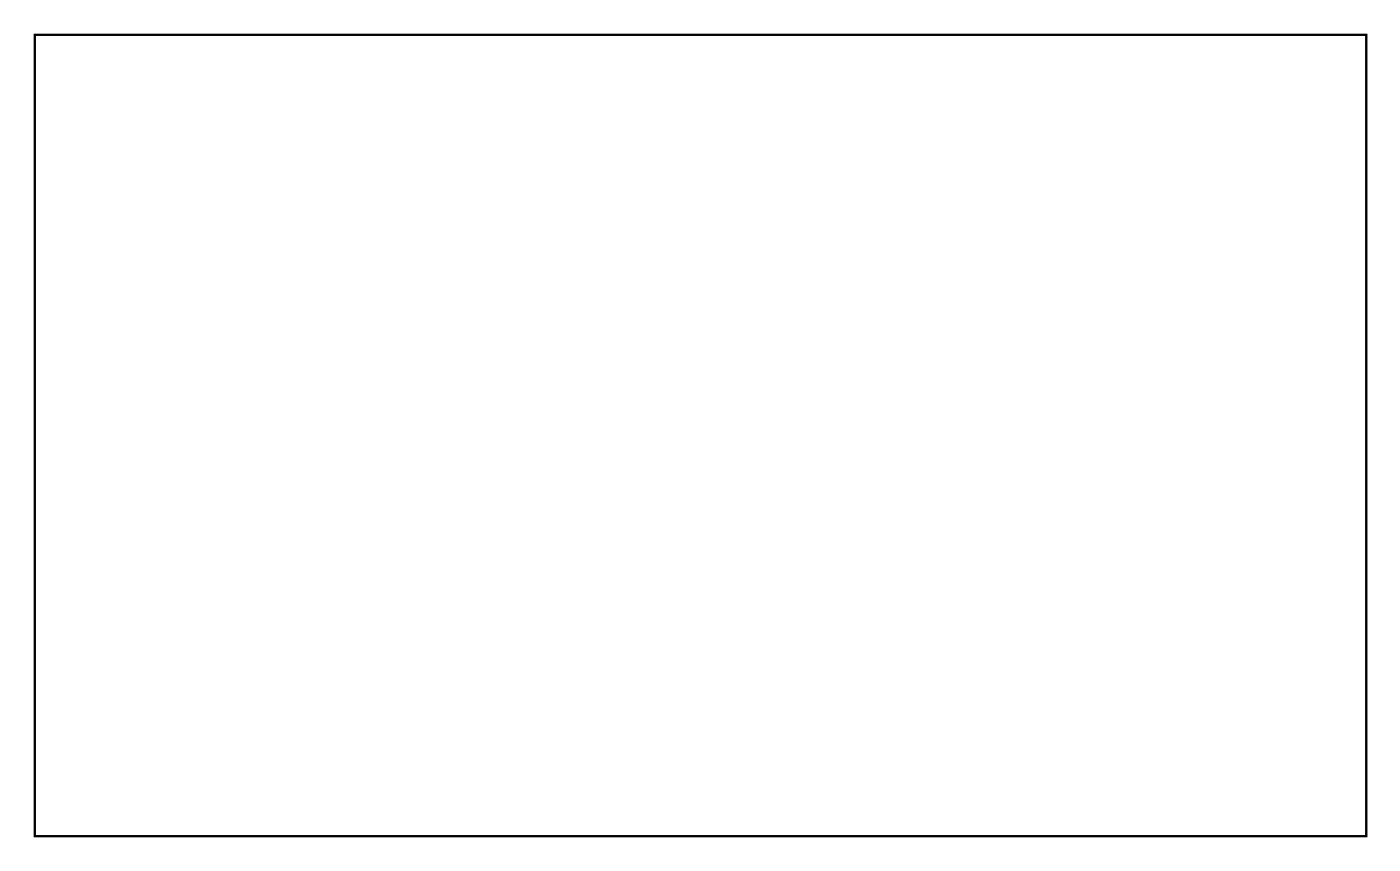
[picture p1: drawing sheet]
<svg xmlns="http://www.w3.org/2000/svg" width="146mm" height="91mm" viewBox="0 0 146 91" stroke-linecap="round" stroke-linejoin="round" font-family="sans-serif">
<path d="M3.6 3.6h139.3v83.8h-139.3z" fill="none" stroke="#000" stroke-width=".2"/>
<path d="M3.6 3.6h139.3v83.8h-139.3z" fill="none" stroke="#000" stroke-width=".1"/>
<circle cx="9" cy="82.3" r=".74" fill="#fff"/>
<circle cx="9" cy="82.3" r=".74" fill="none" stroke="#fff" stroke-width=".76" stroke-linecap="butt"/>
<circle cx="9" cy="79.8" r=".74" fill="#fff"/>
<circle cx="9" cy="79.8" r=".74" fill="none" stroke="#fff" stroke-width=".76" stroke-linecap="butt"/>
<circle cx="9" cy="77.2" r=".74" fill="#fff"/>
<circle cx="9" cy="77.2" r=".74" fill="none" stroke="#fff" stroke-width=".76" stroke-linecap="butt"/>
<circle cx="9" cy="74.7" r=".74" fill="#fff"/>
<circle cx="9" cy="74.7" r=".74" fill="none" stroke="#fff" stroke-width=".76" stroke-linecap="butt"/>
<circle cx="9" cy="72.1" r=".74" fill="#fff"/>
<circle cx="9" cy="72.1" r=".74" fill="none" stroke="#fff" stroke-width=".76" stroke-linecap="butt"/>
<circle cx="9" cy="69.6" r=".74" fill="#fff"/>
<circle cx="9" cy="69.6" r=".74" fill="none" stroke="#fff" stroke-width=".76" stroke-linecap="butt"/>
<circle cx="9" cy="67.1" r=".74" fill="#fff"/>
<circle cx="9" cy="67.1" r=".74" fill="none" stroke="#fff" stroke-width=".76" stroke-linecap="butt"/>
<circle cx="9" cy="64.5" r=".74" fill="#fff"/>
<circle cx="9" cy="64.5" r=".74" fill="none" stroke="#fff" stroke-width=".76" stroke-linecap="butt"/>
<circle cx="9" cy="62" r=".74" fill="#fff"/>
<circle cx="9" cy="62" r=".74" fill="none" stroke="#fff" stroke-width=".76" stroke-linecap="butt"/>
<circle cx="118.2" cy="54.4" r=".74" fill="#fff"/>
<circle cx="118.2" cy="54.4" r=".74" fill="none" stroke="#fff" stroke-width=".76" stroke-linecap="butt"/>
<circle cx="120.8" cy="54.4" r=".74" fill="#fff"/>
<circle cx="120.8" cy="54.4" r=".74" fill="none" stroke="#fff" stroke-width=".76" stroke-linecap="butt"/>
<circle cx="123.3" cy="54.4" r=".74" fill="#fff"/>
<circle cx="123.3" cy="54.4" r=".74" fill="none" stroke="#fff" stroke-width=".76" stroke-linecap="butt"/>
<circle cx="125.9" cy="54.4" r=".74" fill="#fff"/>
<circle cx="125.9" cy="54.4" r=".74" fill="none" stroke="#fff" stroke-width=".76" stroke-linecap="butt"/>
<circle cx="128.4" cy="54.4" r=".74" fill="#fff"/>
<circle cx="128.4" cy="54.4" r=".74" fill="none" stroke="#fff" stroke-width=".76" stroke-linecap="butt"/>
<circle cx="130.9" cy="54.4" r=".74" fill="#fff"/>
<circle cx="130.9" cy="54.4" r=".74" fill="none" stroke="#fff" stroke-width=".76" stroke-linecap="butt"/>
<circle cx="133.5" cy="54.4" r=".74" fill="#fff"/>
<circle cx="133.5" cy="54.4" r=".74" fill="none" stroke="#fff" stroke-width=".76" stroke-linecap="butt"/>
<circle cx="133.5" cy="79.8" r=".74" fill="#fff"/>
<circle cx="133.5" cy="79.8" r=".74" fill="none" stroke="#fff" stroke-width=".76" stroke-linecap="butt"/>
<circle cx="130.9" cy="79.8" r=".74" fill="#fff"/>
<circle cx="130.9" cy="79.8" r=".74" fill="none" stroke="#fff" stroke-width=".76" stroke-linecap="butt"/>
<circle cx="9" cy="36.6" r=".8" fill="#fff"/>
<circle cx="9" cy="36.6" r=".8" fill="none" stroke="#fff" stroke-width=".76" stroke-linecap="butt"/>
<circle cx="9" cy="39.1" r=".8" fill="#fff"/>
<circle cx="9" cy="39.1" r=".8" fill="none" stroke="#fff" stroke-width=".76" stroke-linecap="butt"/>
<circle cx="9" cy="41.7" r=".8" fill="#fff"/>
<circle cx="9" cy="41.7" r=".8" fill="none" stroke="#fff" stroke-width=".76" stroke-linecap="butt"/>
<circle cx="9" cy="44.2" r=".8" fill="#fff"/>
<circle cx="9" cy="44.2" r=".8" fill="none" stroke="#fff" stroke-width=".76" stroke-linecap="butt"/>
<circle cx="9" cy="46.7" r=".8" fill="#fff"/>
<circle cx="9" cy="46.7" r=".8" fill="none" stroke="#fff" stroke-width=".76" stroke-linecap="butt"/>
<circle cx="9" cy="49.3" r=".8" fill="#fff"/>
<circle cx="9" cy="49.3" r=".8" fill="none" stroke="#fff" stroke-width=".76" stroke-linecap="butt"/>
<circle cx="9" cy="51.8" r=".8" fill="#fff"/>
<circle cx="9" cy="51.8" r=".8" fill="none" stroke="#fff" stroke-width=".76" stroke-linecap="butt"/>
<circle cx="9" cy="54.4" r=".8" fill="#fff"/>
<circle cx="9" cy="54.4" r=".8" fill="none" stroke="#fff" stroke-width=".76" stroke-linecap="butt"/>
<circle cx="9" cy="56.9" r=".8" fill="#fff"/>
<circle cx="9" cy="56.9" r=".8" fill="none" stroke="#fff" stroke-width=".76" stroke-linecap="butt"/>
<circle cx="120.8" cy="79.8" r=".74" fill="#fff"/>
<circle cx="120.8" cy="79.8" r=".74" fill="none" stroke="#fff" stroke-width=".76" stroke-linecap="butt"/>
<circle cx="123.3" cy="79.8" r=".74" fill="#fff"/>
<circle cx="123.3" cy="79.8" r=".74" fill="none" stroke="#fff" stroke-width=".76" stroke-linecap="butt"/>
<circle cx="9" cy="11.2" r=".74" fill="#fff"/>
<circle cx="9" cy="11.2" r=".74" fill="none" stroke="#fff" stroke-width=".76" stroke-linecap="butt"/>
<circle cx="9" cy="13.7" r=".74" fill="#fff"/>
<circle cx="9" cy="13.7" r=".74" fill="none" stroke="#fff" stroke-width=".76" stroke-linecap="butt"/>
<circle cx="9" cy="16.3" r=".74" fill="#fff"/>
<circle cx="9" cy="16.3" r=".74" fill="none" stroke="#fff" stroke-width=".76" stroke-linecap="butt"/>
<circle cx="9" cy="18.8" r=".74" fill="#fff"/>
<circle cx="9" cy="18.8" r=".74" fill="none" stroke="#fff" stroke-width=".76" stroke-linecap="butt"/>
<circle cx="9" cy="21.3" r=".74" fill="#fff"/>
<circle cx="9" cy="21.3" r=".74" fill="none" stroke="#fff" stroke-width=".76" stroke-linecap="butt"/>
<circle cx="9" cy="23.9" r=".74" fill="#fff"/>
<circle cx="9" cy="23.9" r=".74" fill="none" stroke="#fff" stroke-width=".76" stroke-linecap="butt"/>
<circle cx="9" cy="26.4" r=".74" fill="#fff"/>
<circle cx="9" cy="26.4" r=".74" fill="none" stroke="#fff" stroke-width=".76" stroke-linecap="butt"/>
<circle cx="9" cy="29" r=".74" fill="#fff"/>
<circle cx="9" cy="29" r=".74" fill="none" stroke="#fff" stroke-width=".76" stroke-linecap="butt"/>
<circle cx="9" cy="31.5" r=".74" fill="#fff"/>
<circle cx="9" cy="31.5" r=".74" fill="none" stroke="#fff" stroke-width=".76" stroke-linecap="butt"/>
<circle cx="128.4" cy="51.8" r=".7" fill="#fff"/>
<circle cx="128.4" cy="51.8" r=".7" fill="none" stroke="#fff" stroke-width=".76" stroke-linecap="butt"/>
<circle cx="128.4" cy="41.7" r=".7" fill="#fff"/>
<circle cx="128.4" cy="41.7" r=".7" fill="none" stroke="#fff" stroke-width=".76" stroke-linecap="butt"/>
<circle cx="125.9" cy="51.8" r=".7" fill="#fff"/>
<circle cx="125.9" cy="51.8" r=".7" fill="none" stroke="#fff" stroke-width=".76" stroke-linecap="butt"/>
<circle cx="125.9" cy="41.7" r=".7" fill="#fff"/>
<circle cx="125.9" cy="41.7" r=".7" fill="none" stroke="#fff" stroke-width=".76" stroke-linecap="butt"/>
<circle cx="123.3" cy="51.8" r=".7" fill="#fff"/>
<circle cx="123.3" cy="51.8" r=".7" fill="none" stroke="#fff" stroke-width=".76" stroke-linecap="butt"/>
<circle cx="123.3" cy="41.7" r=".7" fill="#fff"/>
<circle cx="123.3" cy="41.7" r=".7" fill="none" stroke="#fff" stroke-width=".76" stroke-linecap="butt"/>
<circle cx="130.9" cy="51.8" r=".7" fill="#fff"/>
<circle cx="130.9" cy="51.8" r=".7" fill="none" stroke="#fff" stroke-width=".76" stroke-linecap="butt"/>
<circle cx="130.9" cy="41.7" r=".7" fill="#fff"/>
<circle cx="130.9" cy="41.7" r=".7" fill="none" stroke="#fff" stroke-width=".76" stroke-linecap="butt"/>
<circle cx="123.3" cy="77.2" r=".7" fill="#fff"/>
<circle cx="123.3" cy="77.2" r=".7" fill="none" stroke="#fff" stroke-width=".76" stroke-linecap="butt"/>
<circle cx="123.3" cy="67.1" r=".7" fill="#fff"/>
<circle cx="123.3" cy="67.1" r=".7" fill="none" stroke="#fff" stroke-width=".76" stroke-linecap="butt"/>
<circle cx="70" cy="39.1" r=".7" fill="#fff"/>
<circle cx="70" cy="39.1" r=".7" fill="none" stroke="#fff" stroke-width=".76" stroke-linecap="butt"/>
<circle cx="80.1" cy="39.1" r=".7" fill="#fff"/>
<circle cx="80.1" cy="39.1" r=".7" fill="none" stroke="#fff" stroke-width=".76" stroke-linecap="butt"/>
<circle cx="47.1" cy="39.1" r=".7" fill="#fff"/>
<circle cx="47.1" cy="39.1" r=".7" fill="none" stroke="#fff" stroke-width=".76" stroke-linecap="butt"/>
<circle cx="57.3" cy="39.1" r=".7" fill="#fff"/>
<circle cx="57.3" cy="39.1" r=".7" fill="none" stroke="#fff" stroke-width=".76" stroke-linecap="butt"/>
<circle cx="24.3" cy="39.1" r=".7" fill="#fff"/>
<circle cx="24.3" cy="39.1" r=".7" fill="none" stroke="#fff" stroke-width=".76" stroke-linecap="butt"/>
<circle cx="34.4" cy="39.1" r=".7" fill="#fff"/>
<circle cx="34.4" cy="39.1" r=".7" fill="none" stroke="#fff" stroke-width=".76" stroke-linecap="butt"/>
<circle cx="115.7" cy="11.2" r=".7" fill="#fff"/>
<circle cx="115.7" cy="11.2" r=".7" fill="none" stroke="#fff" stroke-width=".76" stroke-linecap="butt"/>
<circle cx="115.7" cy="21.3" r=".7" fill="#fff"/>
<circle cx="115.7" cy="21.3" r=".7" fill="none" stroke="#fff" stroke-width=".76" stroke-linecap="butt"/>
<circle cx="105.5" cy="11.2" r=".7" fill="#fff"/>
<circle cx="105.5" cy="11.2" r=".7" fill="none" stroke="#fff" stroke-width=".76" stroke-linecap="butt"/>
<circle cx="105.5" cy="21.3" r=".7" fill="#fff"/>
<circle cx="105.5" cy="21.3" r=".7" fill="none" stroke="#fff" stroke-width=".76" stroke-linecap="butt"/>
<circle cx="95.4" cy="11.2" r=".7" fill="#fff"/>
<circle cx="95.4" cy="11.2" r=".7" fill="none" stroke="#fff" stroke-width=".76" stroke-linecap="butt"/>
<circle cx="95.4" cy="21.3" r=".7" fill="#fff"/>
<circle cx="95.4" cy="21.3" r=".7" fill="none" stroke="#fff" stroke-width=".76" stroke-linecap="butt"/>
<circle cx="85.2" cy="11.2" r=".7" fill="#fff"/>
<circle cx="85.2" cy="11.2" r=".7" fill="none" stroke="#fff" stroke-width=".76" stroke-linecap="butt"/>
<circle cx="85.2" cy="21.3" r=".7" fill="#fff"/>
<circle cx="85.2" cy="21.3" r=".7" fill="none" stroke="#fff" stroke-width=".76" stroke-linecap="butt"/>
<circle cx="47.1" cy="69.6" r=".7" fill="#fff"/>
<circle cx="47.1" cy="69.6" r=".7" fill="none" stroke="#fff" stroke-width=".76" stroke-linecap="butt"/>
<circle cx="57.3" cy="69.6" r=".7" fill="#fff"/>
<circle cx="57.3" cy="69.6" r=".7" fill="none" stroke="#fff" stroke-width=".76" stroke-linecap="butt"/>
<circle cx="24.3" cy="69.6" r=".7" fill="#fff"/>
<circle cx="24.3" cy="69.6" r=".7" fill="none" stroke="#fff" stroke-width=".76" stroke-linecap="butt"/>
<circle cx="34.4" cy="69.6" r=".7" fill="#fff"/>
<circle cx="34.4" cy="69.6" r=".7" fill="none" stroke="#fff" stroke-width=".76" stroke-linecap="butt"/>
<circle cx="90.3" cy="54.4" r=".7" fill="#fff"/>
<circle cx="90.3" cy="54.4" r=".7" fill="none" stroke="#fff" stroke-width=".76" stroke-linecap="butt"/>
<circle cx="100.5" cy="54.4" r=".7" fill="#fff"/>
<circle cx="100.5" cy="54.4" r=".7" fill="none" stroke="#fff" stroke-width=".76" stroke-linecap="butt"/>
<circle cx="70" cy="54.4" r=".7" fill="#fff"/>
<circle cx="70" cy="54.4" r=".7" fill="none" stroke="#fff" stroke-width=".76" stroke-linecap="butt"/>
<circle cx="80.1" cy="54.4" r=".7" fill="#fff"/>
<circle cx="80.1" cy="54.4" r=".7" fill="none" stroke="#fff" stroke-width=".76" stroke-linecap="butt"/>
<circle cx="47.1" cy="54.4" r=".7" fill="#fff"/>
<circle cx="47.1" cy="54.4" r=".7" fill="none" stroke="#fff" stroke-width=".76" stroke-linecap="butt"/>
<circle cx="57.3" cy="54.4" r=".7" fill="#fff"/>
<circle cx="57.3" cy="54.4" r=".7" fill="none" stroke="#fff" stroke-width=".76" stroke-linecap="butt"/>
<circle cx="128.4" cy="26.4" r=".7" fill="#fff"/>
<circle cx="128.4" cy="26.4" r=".7" fill="none" stroke="#fff" stroke-width=".76" stroke-linecap="butt"/>
<circle cx="118.2" cy="26.4" r=".7" fill="#fff"/>
<circle cx="118.2" cy="26.4" r=".7" fill="none" stroke="#fff" stroke-width=".76" stroke-linecap="butt"/>
<circle cx="24.3" cy="54.4" r=".7" fill="#fff"/>
<circle cx="24.3" cy="54.4" r=".7" fill="none" stroke="#fff" stroke-width=".76" stroke-linecap="butt"/>
<circle cx="34.4" cy="54.4" r=".7" fill="#fff"/>
<circle cx="34.4" cy="54.4" r=".7" fill="none" stroke="#fff" stroke-width=".76" stroke-linecap="butt"/>
<circle cx="90.3" cy="39.1" r=".7" fill="#fff"/>
<circle cx="90.3" cy="39.1" r=".7" fill="none" stroke="#fff" stroke-width=".76" stroke-linecap="butt"/>
<circle cx="100.5" cy="39.1" r=".7" fill="#fff"/>
<circle cx="100.5" cy="39.1" r=".7" fill="none" stroke="#fff" stroke-width=".76" stroke-linecap="butt"/>
<circle cx="70" cy="41.7" r=".7" fill="#fff"/>
<circle cx="70" cy="41.7" r=".7" fill="none" stroke="#fff" stroke-width=".76" stroke-linecap="butt"/>
<circle cx="80.1" cy="41.7" r=".7" fill="#fff"/>
<circle cx="80.1" cy="41.7" r=".7" fill="none" stroke="#fff" stroke-width=".76" stroke-linecap="butt"/>
<circle cx="47.1" cy="41.7" r=".7" fill="#fff"/>
<circle cx="47.1" cy="41.7" r=".7" fill="none" stroke="#fff" stroke-width=".76" stroke-linecap="butt"/>
<circle cx="57.3" cy="41.7" r=".7" fill="#fff"/>
<circle cx="57.3" cy="41.7" r=".7" fill="none" stroke="#fff" stroke-width=".76" stroke-linecap="butt"/>
<circle cx="24.3" cy="41.7" r=".7" fill="#fff"/>
<circle cx="24.3" cy="41.7" r=".7" fill="none" stroke="#fff" stroke-width=".76" stroke-linecap="butt"/>
<circle cx="34.4" cy="41.7" r=".7" fill="#fff"/>
<circle cx="34.4" cy="41.7" r=".7" fill="none" stroke="#fff" stroke-width=".76" stroke-linecap="butt"/>
<circle cx="113.2" cy="11.2" r=".7" fill="#fff"/>
<circle cx="113.2" cy="11.2" r=".7" fill="none" stroke="#fff" stroke-width=".76" stroke-linecap="butt"/>
<circle cx="113.2" cy="21.3" r=".7" fill="#fff"/>
<circle cx="113.2" cy="21.3" r=".7" fill="none" stroke="#fff" stroke-width=".76" stroke-linecap="butt"/>
<circle cx="103" cy="11.2" r=".7" fill="#fff"/>
<circle cx="103" cy="11.2" r=".7" fill="none" stroke="#fff" stroke-width=".76" stroke-linecap="butt"/>
<circle cx="103" cy="21.3" r=".7" fill="#fff"/>
<circle cx="103" cy="21.3" r=".7" fill="none" stroke="#fff" stroke-width=".76" stroke-linecap="butt"/>
<circle cx="92.8" cy="11.2" r=".7" fill="#fff"/>
<circle cx="92.8" cy="11.2" r=".7" fill="none" stroke="#fff" stroke-width=".76" stroke-linecap="butt"/>
<circle cx="92.8" cy="21.3" r=".7" fill="#fff"/>
<circle cx="92.8" cy="21.3" r=".7" fill="none" stroke="#fff" stroke-width=".76" stroke-linecap="butt"/>
<circle cx="82.7" cy="11.2" r=".7" fill="#fff"/>
<circle cx="82.7" cy="11.2" r=".7" fill="none" stroke="#fff" stroke-width=".76" stroke-linecap="butt"/>
<circle cx="82.7" cy="21.3" r=".7" fill="#fff"/>
<circle cx="82.7" cy="21.3" r=".7" fill="none" stroke="#fff" stroke-width=".76" stroke-linecap="butt"/>
<circle cx="47.2" cy="71.9" r=".7" fill="#fff"/>
<circle cx="47.2" cy="71.9" r=".7" fill="none" stroke="#fff" stroke-width=".76" stroke-linecap="butt"/>
<circle cx="57.4" cy="71.9" r=".7" fill="#fff"/>
<circle cx="57.4" cy="71.9" r=".7" fill="none" stroke="#fff" stroke-width=".76" stroke-linecap="butt"/>
<circle cx="24.3" cy="72.1" r=".7" fill="#fff"/>
<circle cx="24.3" cy="72.1" r=".7" fill="none" stroke="#fff" stroke-width=".76" stroke-linecap="butt"/>
<circle cx="34.4" cy="72.1" r=".7" fill="#fff"/>
<circle cx="34.4" cy="72.1" r=".7" fill="none" stroke="#fff" stroke-width=".76" stroke-linecap="butt"/>
<circle cx="90.3" cy="56.9" r=".7" fill="#fff"/>
<circle cx="90.3" cy="56.9" r=".7" fill="none" stroke="#fff" stroke-width=".76" stroke-linecap="butt"/>
<circle cx="100.5" cy="56.9" r=".7" fill="#fff"/>
<circle cx="100.5" cy="56.9" r=".7" fill="none" stroke="#fff" stroke-width=".76" stroke-linecap="butt"/>
<circle cx="70.1" cy="56.6" r=".7" fill="#fff"/>
<circle cx="70.1" cy="56.6" r=".7" fill="none" stroke="#fff" stroke-width=".76" stroke-linecap="butt"/>
<circle cx="80.2" cy="56.6" r=".7" fill="#fff"/>
<circle cx="80.2" cy="56.6" r=".7" fill="none" stroke="#fff" stroke-width=".76" stroke-linecap="butt"/>
<circle cx="47.1" cy="56.9" r=".7" fill="#fff"/>
<circle cx="47.1" cy="56.9" r=".7" fill="none" stroke="#fff" stroke-width=".76" stroke-linecap="butt"/>
<circle cx="57.3" cy="56.9" r=".7" fill="#fff"/>
<circle cx="57.3" cy="56.9" r=".7" fill="none" stroke="#fff" stroke-width=".76" stroke-linecap="butt"/>
<circle cx="128.4" cy="23.9" r=".7" fill="#fff"/>
<circle cx="128.4" cy="23.9" r=".7" fill="none" stroke="#fff" stroke-width=".76" stroke-linecap="butt"/>
<circle cx="118.2" cy="23.9" r=".7" fill="#fff"/>
<circle cx="118.2" cy="23.9" r=".7" fill="none" stroke="#fff" stroke-width=".76" stroke-linecap="butt"/>
<circle cx="24.4" cy="56.6" r=".7" fill="#fff"/>
<circle cx="24.4" cy="56.6" r=".7" fill="none" stroke="#fff" stroke-width=".76" stroke-linecap="butt"/>
<circle cx="34.5" cy="56.6" r=".7" fill="#fff"/>
<circle cx="34.5" cy="56.6" r=".7" fill="none" stroke="#fff" stroke-width=".76" stroke-linecap="butt"/>
<circle cx="90.3" cy="41.7" r=".7" fill="#fff"/>
<circle cx="90.3" cy="41.7" r=".7" fill="none" stroke="#fff" stroke-width=".76" stroke-linecap="butt"/>
<circle cx="100.5" cy="41.7" r=".7" fill="#fff"/>
<circle cx="100.5" cy="41.7" r=".7" fill="none" stroke="#fff" stroke-width=".76" stroke-linecap="butt"/>
<circle cx="90.3" cy="72.1" r=".7" fill="#fff"/>
<circle cx="90.3" cy="72.1" r=".7" fill="none" stroke="#fff" stroke-width=".76" stroke-linecap="butt"/>
<circle cx="100.5" cy="72.1" r=".7" fill="#fff"/>
<circle cx="100.5" cy="72.1" r=".7" fill="none" stroke="#fff" stroke-width=".76" stroke-linecap="butt"/>
<circle cx="70.1" cy="71.9" r=".7" fill="#fff"/>
<circle cx="70.1" cy="71.9" r=".7" fill="none" stroke="#fff" stroke-width=".76" stroke-linecap="butt"/>
<circle cx="80.2" cy="71.9" r=".7" fill="#fff"/>
<circle cx="80.2" cy="71.9" r=".7" fill="none" stroke="#fff" stroke-width=".76" stroke-linecap="butt"/>
<circle cx="31.9" cy="11.2" r=".7" fill="#fff"/>
<circle cx="31.9" cy="11.2" r=".7" fill="none" stroke="#fff" stroke-width=".76" stroke-linecap="butt"/>
<circle cx="31.9" cy="21.3" r=".7" fill="#fff"/>
<circle cx="31.9" cy="21.3" r=".7" fill="none" stroke="#fff" stroke-width=".76" stroke-linecap="butt"/>
<circle cx="52.2" cy="11.2" r=".7" fill="#fff"/>
<circle cx="52.2" cy="11.2" r=".7" fill="none" stroke="#fff" stroke-width=".76" stroke-linecap="butt"/>
<circle cx="52.2" cy="21.3" r=".7" fill="#fff"/>
<circle cx="52.2" cy="21.3" r=".7" fill="none" stroke="#fff" stroke-width=".76" stroke-linecap="butt"/>
<circle cx="42" cy="11.2" r=".7" fill="#fff"/>
<circle cx="42" cy="11.2" r=".7" fill="none" stroke="#fff" stroke-width=".76" stroke-linecap="butt"/>
<circle cx="42" cy="21.3" r=".7" fill="#fff"/>
<circle cx="42" cy="21.3" r=".7" fill="none" stroke="#fff" stroke-width=".76" stroke-linecap="butt"/>
<circle cx="62.4" cy="11.2" r=".7" fill="#fff"/>
<circle cx="62.4" cy="11.2" r=".7" fill="none" stroke="#fff" stroke-width=".76" stroke-linecap="butt"/>
<circle cx="62.4" cy="21.3" r=".7" fill="#fff"/>
<circle cx="62.4" cy="21.3" r=".7" fill="none" stroke="#fff" stroke-width=".76" stroke-linecap="butt"/>
<circle cx="72.5" cy="11.2" r=".7" fill="#fff"/>
<circle cx="72.5" cy="11.2" r=".7" fill="none" stroke="#fff" stroke-width=".76" stroke-linecap="butt"/>
<circle cx="72.5" cy="21.3" r=".7" fill="#fff"/>
<circle cx="72.5" cy="21.3" r=".7" fill="none" stroke="#fff" stroke-width=".76" stroke-linecap="butt"/>
<circle cx="34.4" cy="11.2" r=".7" fill="#fff"/>
<circle cx="34.4" cy="11.2" r=".7" fill="none" stroke="#fff" stroke-width=".76" stroke-linecap="butt"/>
<circle cx="34.4" cy="21.3" r=".7" fill="#fff"/>
<circle cx="34.4" cy="21.3" r=".7" fill="none" stroke="#fff" stroke-width=".76" stroke-linecap="butt"/>
<circle cx="70" cy="69.6" r=".7" fill="#fff"/>
<circle cx="70" cy="69.6" r=".7" fill="none" stroke="#fff" stroke-width=".76" stroke-linecap="butt"/>
<circle cx="80.1" cy="69.6" r=".7" fill="#fff"/>
<circle cx="80.1" cy="69.6" r=".7" fill="none" stroke="#fff" stroke-width=".76" stroke-linecap="butt"/>
<circle cx="90.3" cy="69.6" r=".7" fill="#fff"/>
<circle cx="90.3" cy="69.6" r=".7" fill="none" stroke="#fff" stroke-width=".76" stroke-linecap="butt"/>
<circle cx="100.5" cy="69.6" r=".7" fill="#fff"/>
<circle cx="100.5" cy="69.6" r=".7" fill="none" stroke="#fff" stroke-width=".76" stroke-linecap="butt"/>
<circle cx="44.6" cy="11.2" r=".7" fill="#fff"/>
<circle cx="44.6" cy="11.2" r=".7" fill="none" stroke="#fff" stroke-width=".76" stroke-linecap="butt"/>
<circle cx="44.6" cy="21.3" r=".7" fill="#fff"/>
<circle cx="44.6" cy="21.3" r=".7" fill="none" stroke="#fff" stroke-width=".76" stroke-linecap="butt"/>
<circle cx="54.7" cy="11.2" r=".7" fill="#fff"/>
<circle cx="54.7" cy="11.2" r=".7" fill="none" stroke="#fff" stroke-width=".76" stroke-linecap="butt"/>
<circle cx="54.7" cy="21.3" r=".7" fill="#fff"/>
<circle cx="54.7" cy="21.3" r=".7" fill="none" stroke="#fff" stroke-width=".76" stroke-linecap="butt"/>
<circle cx="64.9" cy="11.2" r=".7" fill="#fff"/>
<circle cx="64.9" cy="11.2" r=".7" fill="none" stroke="#fff" stroke-width=".76" stroke-linecap="butt"/>
<circle cx="64.9" cy="21.3" r=".7" fill="#fff"/>
<circle cx="64.9" cy="21.3" r=".7" fill="none" stroke="#fff" stroke-width=".76" stroke-linecap="butt"/>
<circle cx="75.1" cy="11.2" r=".7" fill="#fff"/>
<circle cx="75.1" cy="11.2" r=".7" fill="none" stroke="#fff" stroke-width=".76" stroke-linecap="butt"/>
<circle cx="75.1" cy="21.3" r=".7" fill="#fff"/>
<circle cx="75.1" cy="21.3" r=".7" fill="none" stroke="#fff" stroke-width=".76" stroke-linecap="butt"/>
<circle cx="87.8" cy="79.8" r=".66" fill="#fff"/>
<circle cx="87.8" cy="79.8" r=".66" fill="none" stroke="#fff" stroke-width=".61" stroke-linecap="butt"/>
<circle cx="90.3" cy="79.8" r=".66" fill="#fff"/>
<circle cx="90.3" cy="79.8" r=".66" fill="none" stroke="#fff" stroke-width=".61" stroke-linecap="butt"/>
<circle cx="92.8" cy="79.8" r=".66" fill="#fff"/>
<circle cx="92.8" cy="79.8" r=".66" fill="none" stroke="#fff" stroke-width=".61" stroke-linecap="butt"/>
<circle cx="95.4" cy="79.8" r=".66" fill="#fff"/>
<circle cx="95.4" cy="79.8" r=".66" fill="none" stroke="#fff" stroke-width=".61" stroke-linecap="butt"/>
<circle cx="97.9" cy="79.8" r=".66" fill="#fff"/>
<circle cx="97.9" cy="79.8" r=".66" fill="none" stroke="#fff" stroke-width=".61" stroke-linecap="butt"/>
<circle cx="100.5" cy="79.8" r=".66" fill="#fff"/>
<circle cx="100.5" cy="79.8" r=".66" fill="none" stroke="#fff" stroke-width=".61" stroke-linecap="butt"/>
<circle cx="103" cy="79.8" r=".66" fill="#fff"/>
<circle cx="103" cy="79.8" r=".66" fill="none" stroke="#fff" stroke-width=".61" stroke-linecap="butt"/>
<circle cx="105.5" cy="79.8" r=".66" fill="#fff"/>
<circle cx="105.5" cy="79.8" r=".66" fill="none" stroke="#fff" stroke-width=".61" stroke-linecap="butt"/>
<circle cx="64.9" cy="79.8" r=".66" fill="#fff"/>
<circle cx="64.9" cy="79.8" r=".66" fill="none" stroke="#fff" stroke-width=".61" stroke-linecap="butt"/>
<circle cx="67.4" cy="79.8" r=".66" fill="#fff"/>
<circle cx="67.4" cy="79.8" r=".66" fill="none" stroke="#fff" stroke-width=".61" stroke-linecap="butt"/>
<circle cx="70" cy="79.8" r=".66" fill="#fff"/>
<circle cx="70" cy="79.8" r=".66" fill="none" stroke="#fff" stroke-width=".61" stroke-linecap="butt"/>
<circle cx="72.5" cy="79.8" r=".66" fill="#fff"/>
<circle cx="72.5" cy="79.8" r=".66" fill="none" stroke="#fff" stroke-width=".61" stroke-linecap="butt"/>
<circle cx="75.1" cy="79.8" r=".66" fill="#fff"/>
<circle cx="75.1" cy="79.8" r=".66" fill="none" stroke="#fff" stroke-width=".61" stroke-linecap="butt"/>
<circle cx="77.6" cy="79.8" r=".66" fill="#fff"/>
<circle cx="77.6" cy="79.8" r=".66" fill="none" stroke="#fff" stroke-width=".61" stroke-linecap="butt"/>
<circle cx="80.1" cy="79.8" r=".66" fill="#fff"/>
<circle cx="80.1" cy="79.8" r=".66" fill="none" stroke="#fff" stroke-width=".61" stroke-linecap="butt"/>
<circle cx="82.7" cy="79.8" r=".66" fill="#fff"/>
<circle cx="82.7" cy="79.8" r=".66" fill="none" stroke="#fff" stroke-width=".61" stroke-linecap="butt"/>
<circle cx="82.7" cy="31.5" r=".66" fill="#fff"/>
<circle cx="82.7" cy="31.5" r=".66" fill="none" stroke="#fff" stroke-width=".61" stroke-linecap="butt"/>
<circle cx="85.2" cy="31.5" r=".66" fill="#fff"/>
<circle cx="85.2" cy="31.5" r=".66" fill="none" stroke="#fff" stroke-width=".61" stroke-linecap="butt"/>
<circle cx="87.8" cy="31.5" r=".66" fill="#fff"/>
<circle cx="87.8" cy="31.5" r=".66" fill="none" stroke="#fff" stroke-width=".61" stroke-linecap="butt"/>
<circle cx="90.3" cy="31.5" r=".66" fill="#fff"/>
<circle cx="90.3" cy="31.5" r=".66" fill="none" stroke="#fff" stroke-width=".61" stroke-linecap="butt"/>
<circle cx="92.8" cy="31.5" r=".66" fill="#fff"/>
<circle cx="92.8" cy="31.5" r=".66" fill="none" stroke="#fff" stroke-width=".61" stroke-linecap="butt"/>
<circle cx="95.4" cy="31.5" r=".66" fill="#fff"/>
<circle cx="95.4" cy="31.5" r=".66" fill="none" stroke="#fff" stroke-width=".61" stroke-linecap="butt"/>
<circle cx="97.9" cy="31.5" r=".66" fill="#fff"/>
<circle cx="97.9" cy="31.5" r=".66" fill="none" stroke="#fff" stroke-width=".61" stroke-linecap="butt"/>
<circle cx="100.5" cy="31.5" r=".66" fill="#fff"/>
<circle cx="100.5" cy="31.5" r=".66" fill="none" stroke="#fff" stroke-width=".61" stroke-linecap="butt"/>
<circle cx="42" cy="79.8" r=".66" fill="#fff"/>
<circle cx="42" cy="79.8" r=".66" fill="none" stroke="#fff" stroke-width=".61" stroke-linecap="butt"/>
<circle cx="44.6" cy="79.8" r=".66" fill="#fff"/>
<circle cx="44.6" cy="79.8" r=".66" fill="none" stroke="#fff" stroke-width=".61" stroke-linecap="butt"/>
<circle cx="47.1" cy="79.8" r=".66" fill="#fff"/>
<circle cx="47.1" cy="79.8" r=".66" fill="none" stroke="#fff" stroke-width=".61" stroke-linecap="butt"/>
<circle cx="49.7" cy="79.8" r=".66" fill="#fff"/>
<circle cx="49.7" cy="79.8" r=".66" fill="none" stroke="#fff" stroke-width=".61" stroke-linecap="butt"/>
<circle cx="52.2" cy="79.8" r=".66" fill="#fff"/>
<circle cx="52.2" cy="79.8" r=".66" fill="none" stroke="#fff" stroke-width=".61" stroke-linecap="butt"/>
<circle cx="54.7" cy="79.8" r=".66" fill="#fff"/>
<circle cx="54.7" cy="79.8" r=".66" fill="none" stroke="#fff" stroke-width=".61" stroke-linecap="butt"/>
<circle cx="57.3" cy="79.8" r=".66" fill="#fff"/>
<circle cx="57.3" cy="79.8" r=".66" fill="none" stroke="#fff" stroke-width=".61" stroke-linecap="butt"/>
<circle cx="59.8" cy="79.8" r=".66" fill="#fff"/>
<circle cx="59.8" cy="79.8" r=".66" fill="none" stroke="#fff" stroke-width=".61" stroke-linecap="butt"/>
<circle cx="55.8" cy="31.5" r=".66" fill="#fff"/>
<circle cx="55.8" cy="31.5" r=".66" fill="none" stroke="#fff" stroke-width=".61" stroke-linecap="butt"/>
<circle cx="53.2" cy="31.5" r=".66" fill="#fff"/>
<circle cx="53.2" cy="31.5" r=".66" fill="none" stroke="#fff" stroke-width=".61" stroke-linecap="butt"/>
<circle cx="50.7" cy="31.5" r=".66" fill="#fff"/>
<circle cx="50.7" cy="31.5" r=".66" fill="none" stroke="#fff" stroke-width=".61" stroke-linecap="butt"/>
<circle cx="48.1" cy="31.5" r=".66" fill="#fff"/>
<circle cx="48.1" cy="31.5" r=".66" fill="none" stroke="#fff" stroke-width=".61" stroke-linecap="butt"/>
<circle cx="45.6" cy="31.5" r=".66" fill="#fff"/>
<circle cx="45.6" cy="31.5" r=".66" fill="none" stroke="#fff" stroke-width=".61" stroke-linecap="butt"/>
<circle cx="43.1" cy="31.5" r=".66" fill="#fff"/>
<circle cx="43.1" cy="31.5" r=".66" fill="none" stroke="#fff" stroke-width=".61" stroke-linecap="butt"/>
<circle cx="40.5" cy="31.5" r=".66" fill="#fff"/>
<circle cx="40.5" cy="31.5" r=".66" fill="none" stroke="#fff" stroke-width=".61" stroke-linecap="butt"/>
<circle cx="38" cy="31.5" r=".66" fill="#fff"/>
<circle cx="38" cy="31.5" r=".66" fill="none" stroke="#fff" stroke-width=".61" stroke-linecap="butt"/>
<circle cx="35.4" cy="31.5" r=".66" fill="#fff"/>
<circle cx="35.4" cy="31.5" r=".66" fill="none" stroke="#fff" stroke-width=".61" stroke-linecap="butt"/>
<circle cx="32.9" cy="31.5" r=".66" fill="#fff"/>
<circle cx="32.9" cy="31.5" r=".66" fill="none" stroke="#fff" stroke-width=".61" stroke-linecap="butt"/>
<circle cx="77.6" cy="31.5" r=".66" fill="#fff"/>
<circle cx="77.6" cy="31.5" r=".66" fill="none" stroke="#fff" stroke-width=".61" stroke-linecap="butt"/>
<circle cx="75.1" cy="31.5" r=".66" fill="#fff"/>
<circle cx="75.1" cy="31.5" r=".66" fill="none" stroke="#fff" stroke-width=".61" stroke-linecap="butt"/>
<circle cx="72.5" cy="31.5" r=".66" fill="#fff"/>
<circle cx="72.5" cy="31.5" r=".66" fill="none" stroke="#fff" stroke-width=".61" stroke-linecap="butt"/>
<circle cx="70" cy="31.5" r=".66" fill="#fff"/>
<circle cx="70" cy="31.5" r=".66" fill="none" stroke="#fff" stroke-width=".61" stroke-linecap="butt"/>
<circle cx="67.4" cy="31.5" r=".66" fill="#fff"/>
<circle cx="67.4" cy="31.5" r=".66" fill="none" stroke="#fff" stroke-width=".61" stroke-linecap="butt"/>
<circle cx="64.9" cy="31.5" r=".66" fill="#fff"/>
<circle cx="64.9" cy="31.5" r=".66" fill="none" stroke="#fff" stroke-width=".61" stroke-linecap="butt"/>
<circle cx="62.4" cy="31.5" r=".66" fill="#fff"/>
<circle cx="62.4" cy="31.5" r=".66" fill="none" stroke="#fff" stroke-width=".61" stroke-linecap="butt"/>
<circle cx="59.8" cy="31.5" r=".66" fill="#fff"/>
<circle cx="59.8" cy="31.5" r=".66" fill="none" stroke="#fff" stroke-width=".61" stroke-linecap="butt"/>
<circle cx="108.1" cy="31.5" r=".66" fill="#fff"/>
<circle cx="108.1" cy="31.5" r=".66" fill="none" stroke="#fff" stroke-width=".62" stroke-linecap="butt"/>
<circle cx="110.6" cy="31.5" r=".66" fill="#fff"/>
<circle cx="110.6" cy="31.5" r=".66" fill="none" stroke="#fff" stroke-width=".62" stroke-linecap="butt"/>
<circle cx="108.1" cy="34" r=".66" fill="#fff"/>
<circle cx="108.1" cy="34" r=".66" fill="none" stroke="#fff" stroke-width=".62" stroke-linecap="butt"/>
<circle cx="110.6" cy="34" r=".66" fill="#fff"/>
<circle cx="110.6" cy="34" r=".66" fill="none" stroke="#fff" stroke-width=".62" stroke-linecap="butt"/>
<circle cx="108.1" cy="36.6" r=".66" fill="#fff"/>
<circle cx="108.1" cy="36.6" r=".66" fill="none" stroke="#fff" stroke-width=".62" stroke-linecap="butt"/>
<circle cx="110.6" cy="36.6" r=".66" fill="#fff"/>
<circle cx="110.6" cy="36.6" r=".66" fill="none" stroke="#fff" stroke-width=".62" stroke-linecap="butt"/>
<circle cx="108.1" cy="39.1" r=".66" fill="#fff"/>
<circle cx="108.1" cy="39.1" r=".66" fill="none" stroke="#fff" stroke-width=".62" stroke-linecap="butt"/>
<circle cx="110.6" cy="39.1" r=".66" fill="#fff"/>
<circle cx="110.6" cy="39.1" r=".66" fill="none" stroke="#fff" stroke-width=".62" stroke-linecap="butt"/>
<circle cx="108.1" cy="41.7" r=".66" fill="#fff"/>
<circle cx="108.1" cy="41.7" r=".66" fill="none" stroke="#fff" stroke-width=".62" stroke-linecap="butt"/>
<circle cx="110.6" cy="41.7" r=".66" fill="#fff"/>
<circle cx="110.6" cy="41.7" r=".66" fill="none" stroke="#fff" stroke-width=".62" stroke-linecap="butt"/>
<circle cx="108.1" cy="44.2" r=".66" fill="#fff"/>
<circle cx="108.1" cy="44.2" r=".66" fill="none" stroke="#fff" stroke-width=".62" stroke-linecap="butt"/>
<circle cx="110.6" cy="44.2" r=".66" fill="#fff"/>
<circle cx="110.6" cy="44.2" r=".66" fill="none" stroke="#fff" stroke-width=".62" stroke-linecap="butt"/>
<circle cx="108.1" cy="46.7" r=".66" fill="#fff"/>
<circle cx="108.1" cy="46.7" r=".66" fill="none" stroke="#fff" stroke-width=".62" stroke-linecap="butt"/>
<circle cx="110.6" cy="46.7" r=".66" fill="#fff"/>
<circle cx="110.6" cy="46.7" r=".66" fill="none" stroke="#fff" stroke-width=".62" stroke-linecap="butt"/>
<circle cx="108.1" cy="49.3" r=".66" fill="#fff"/>
<circle cx="108.1" cy="49.3" r=".66" fill="none" stroke="#fff" stroke-width=".62" stroke-linecap="butt"/>
<circle cx="110.6" cy="49.3" r=".66" fill="#fff"/>
<circle cx="110.6" cy="49.3" r=".66" fill="none" stroke="#fff" stroke-width=".62" stroke-linecap="butt"/>
<circle cx="108.1" cy="51.8" r=".66" fill="#fff"/>
<circle cx="108.1" cy="51.8" r=".66" fill="none" stroke="#fff" stroke-width=".62" stroke-linecap="butt"/>
<circle cx="110.6" cy="51.8" r=".66" fill="#fff"/>
<circle cx="110.6" cy="51.8" r=".66" fill="none" stroke="#fff" stroke-width=".62" stroke-linecap="butt"/>
<circle cx="108.1" cy="54.4" r=".66" fill="#fff"/>
<circle cx="108.1" cy="54.4" r=".66" fill="none" stroke="#fff" stroke-width=".62" stroke-linecap="butt"/>
<circle cx="110.6" cy="54.4" r=".66" fill="#fff"/>
<circle cx="110.6" cy="54.4" r=".66" fill="none" stroke="#fff" stroke-width=".62" stroke-linecap="butt"/>
<circle cx="108.1" cy="56.9" r=".66" fill="#fff"/>
<circle cx="108.1" cy="56.9" r=".66" fill="none" stroke="#fff" stroke-width=".62" stroke-linecap="butt"/>
<circle cx="110.6" cy="56.9" r=".66" fill="#fff"/>
<circle cx="110.6" cy="56.9" r=".66" fill="none" stroke="#fff" stroke-width=".62" stroke-linecap="butt"/>
<circle cx="108.1" cy="59.4" r=".66" fill="#fff"/>
<circle cx="108.1" cy="59.4" r=".66" fill="none" stroke="#fff" stroke-width=".62" stroke-linecap="butt"/>
<circle cx="110.6" cy="59.4" r=".66" fill="#fff"/>
<circle cx="110.6" cy="59.4" r=".66" fill="none" stroke="#fff" stroke-width=".62" stroke-linecap="butt"/>
<circle cx="108.1" cy="62" r=".66" fill="#fff"/>
<circle cx="108.1" cy="62" r=".66" fill="none" stroke="#fff" stroke-width=".62" stroke-linecap="butt"/>
<circle cx="110.6" cy="62" r=".66" fill="#fff"/>
<circle cx="110.6" cy="62" r=".66" fill="none" stroke="#fff" stroke-width=".62" stroke-linecap="butt"/>
<circle cx="108.1" cy="64.5" r=".66" fill="#fff"/>
<circle cx="108.1" cy="64.5" r=".66" fill="none" stroke="#fff" stroke-width=".62" stroke-linecap="butt"/>
<circle cx="110.6" cy="64.5" r=".66" fill="#fff"/>
<circle cx="110.6" cy="64.5" r=".66" fill="none" stroke="#fff" stroke-width=".62" stroke-linecap="butt"/>
<circle cx="108.1" cy="67.1" r=".66" fill="#fff"/>
<circle cx="108.1" cy="67.1" r=".66" fill="none" stroke="#fff" stroke-width=".62" stroke-linecap="butt"/>
<circle cx="110.6" cy="67.1" r=".66" fill="#fff"/>
<circle cx="110.6" cy="67.1" r=".66" fill="none" stroke="#fff" stroke-width=".62" stroke-linecap="butt"/>
<circle cx="108.1" cy="69.6" r=".66" fill="#fff"/>
<circle cx="108.1" cy="69.6" r=".66" fill="none" stroke="#fff" stroke-width=".62" stroke-linecap="butt"/>
<circle cx="110.6" cy="69.6" r=".66" fill="#fff"/>
<circle cx="110.6" cy="69.6" r=".66" fill="none" stroke="#fff" stroke-width=".62" stroke-linecap="butt"/>
<circle cx="108.1" cy="72.1" r=".66" fill="#fff"/>
<circle cx="108.1" cy="72.1" r=".66" fill="none" stroke="#fff" stroke-width=".62" stroke-linecap="butt"/>
<circle cx="110.6" cy="72.1" r=".66" fill="#fff"/>
<circle cx="110.6" cy="72.1" r=".66" fill="none" stroke="#fff" stroke-width=".62" stroke-linecap="butt"/>
<circle cx="108.1" cy="74.7" r=".66" fill="#fff"/>
<circle cx="108.1" cy="74.7" r=".66" fill="none" stroke="#fff" stroke-width=".62" stroke-linecap="butt"/>
<circle cx="110.6" cy="74.7" r=".66" fill="#fff"/>
<circle cx="110.6" cy="74.7" r=".66" fill="none" stroke="#fff" stroke-width=".62" stroke-linecap="butt"/>
<circle cx="67.3" cy="39.4" r=".7" fill="#fff"/>
<circle cx="67.3" cy="39.4" r=".7" fill="none" stroke="#fff" stroke-width=".76" stroke-linecap="butt"/>
<circle cx="67.3" cy="41.9" r=".7" fill="#fff"/>
<circle cx="67.3" cy="41.9" r=".7" fill="none" stroke="#fff" stroke-width=".76" stroke-linecap="butt"/>
<circle cx="67.3" cy="44.5" r=".7" fill="#fff"/>
<circle cx="67.3" cy="44.5" r=".7" fill="none" stroke="#fff" stroke-width=".76" stroke-linecap="butt"/>
<circle cx="44.5" cy="39.4" r=".7" fill="#fff"/>
<circle cx="44.5" cy="39.4" r=".7" fill="none" stroke="#fff" stroke-width=".76" stroke-linecap="butt"/>
<circle cx="44.5" cy="41.9" r=".7" fill="#fff"/>
<circle cx="44.5" cy="41.9" r=".7" fill="none" stroke="#fff" stroke-width=".76" stroke-linecap="butt"/>
<circle cx="44.5" cy="44.5" r=".7" fill="#fff"/>
<circle cx="44.5" cy="44.5" r=".7" fill="none" stroke="#fff" stroke-width=".76" stroke-linecap="butt"/>
<circle cx="21.6" cy="39.4" r=".7" fill="#fff"/>
<circle cx="21.6" cy="39.4" r=".7" fill="none" stroke="#fff" stroke-width=".76" stroke-linecap="butt"/>
<circle cx="21.6" cy="41.9" r=".7" fill="#fff"/>
<circle cx="21.6" cy="41.9" r=".7" fill="none" stroke="#fff" stroke-width=".76" stroke-linecap="butt"/>
<circle cx="21.6" cy="44.5" r=".7" fill="#fff"/>
<circle cx="21.6" cy="44.5" r=".7" fill="none" stroke="#fff" stroke-width=".76" stroke-linecap="butt"/>
<circle cx="115.7" cy="8.6" r=".7" fill="#fff"/>
<circle cx="115.7" cy="8.6" r=".7" fill="none" stroke="#fff" stroke-width=".76" stroke-linecap="butt"/>
<circle cx="113.2" cy="8.6" r=".7" fill="#fff"/>
<circle cx="113.2" cy="8.6" r=".7" fill="none" stroke="#fff" stroke-width=".76" stroke-linecap="butt"/>
<circle cx="110.6" cy="8.6" r=".7" fill="#fff"/>
<circle cx="110.6" cy="8.6" r=".7" fill="none" stroke="#fff" stroke-width=".76" stroke-linecap="butt"/>
<circle cx="105.5" cy="8.6" r=".7" fill="#fff"/>
<circle cx="105.5" cy="8.6" r=".7" fill="none" stroke="#fff" stroke-width=".76" stroke-linecap="butt"/>
<circle cx="103" cy="8.6" r=".7" fill="#fff"/>
<circle cx="103" cy="8.6" r=".7" fill="none" stroke="#fff" stroke-width=".76" stroke-linecap="butt"/>
<circle cx="100.5" cy="8.6" r=".7" fill="#fff"/>
<circle cx="100.5" cy="8.6" r=".7" fill="none" stroke="#fff" stroke-width=".76" stroke-linecap="butt"/>
<circle cx="95.4" cy="8.6" r=".7" fill="#fff"/>
<circle cx="95.4" cy="8.6" r=".7" fill="none" stroke="#fff" stroke-width=".76" stroke-linecap="butt"/>
<circle cx="92.8" cy="8.6" r=".7" fill="#fff"/>
<circle cx="92.8" cy="8.6" r=".7" fill="none" stroke="#fff" stroke-width=".76" stroke-linecap="butt"/>
<circle cx="90.3" cy="8.6" r=".7" fill="#fff"/>
<circle cx="90.3" cy="8.6" r=".7" fill="none" stroke="#fff" stroke-width=".76" stroke-linecap="butt"/>
<circle cx="85.2" cy="8.6" r=".7" fill="#fff"/>
<circle cx="85.2" cy="8.6" r=".7" fill="none" stroke="#fff" stroke-width=".76" stroke-linecap="butt"/>
<circle cx="82.7" cy="8.6" r=".7" fill="#fff"/>
<circle cx="82.7" cy="8.6" r=".7" fill="none" stroke="#fff" stroke-width=".76" stroke-linecap="butt"/>
<circle cx="80.1" cy="8.6" r=".7" fill="#fff"/>
<circle cx="80.1" cy="8.6" r=".7" fill="none" stroke="#fff" stroke-width=".76" stroke-linecap="butt"/>
<circle cx="44.7" cy="69.3" r=".7" fill="#fff"/>
<circle cx="44.7" cy="69.3" r=".7" fill="none" stroke="#fff" stroke-width=".76" stroke-linecap="butt"/>
<circle cx="44.7" cy="71.9" r=".7" fill="#fff"/>
<circle cx="44.7" cy="71.9" r=".7" fill="none" stroke="#fff" stroke-width=".76" stroke-linecap="butt"/>
<circle cx="44.7" cy="74.4" r=".7" fill="#fff"/>
<circle cx="44.7" cy="74.4" r=".7" fill="none" stroke="#fff" stroke-width=".76" stroke-linecap="butt"/>
<circle cx="21.6" cy="69.9" r=".7" fill="#fff"/>
<circle cx="21.6" cy="69.9" r=".7" fill="none" stroke="#fff" stroke-width=".76" stroke-linecap="butt"/>
<circle cx="21.6" cy="72.4" r=".7" fill="#fff"/>
<circle cx="21.6" cy="72.4" r=".7" fill="none" stroke="#fff" stroke-width=".76" stroke-linecap="butt"/>
<circle cx="21.6" cy="75" r=".7" fill="#fff"/>
<circle cx="21.6" cy="75" r=".7" fill="none" stroke="#fff" stroke-width=".76" stroke-linecap="butt"/>
<circle cx="87.7" cy="54.6" r=".7" fill="#fff"/>
<circle cx="87.7" cy="54.6" r=".7" fill="none" stroke="#fff" stroke-width=".76" stroke-linecap="butt"/>
<circle cx="87.7" cy="57.2" r=".7" fill="#fff"/>
<circle cx="87.7" cy="57.2" r=".7" fill="none" stroke="#fff" stroke-width=".76" stroke-linecap="butt"/>
<circle cx="87.7" cy="59.7" r=".7" fill="#fff"/>
<circle cx="87.7" cy="59.7" r=".7" fill="none" stroke="#fff" stroke-width=".76" stroke-linecap="butt"/>
<circle cx="67.4" cy="54.4" r=".7" fill="#fff"/>
<circle cx="67.4" cy="54.4" r=".7" fill="none" stroke="#fff" stroke-width=".76" stroke-linecap="butt"/>
<circle cx="67.4" cy="56.9" r=".7" fill="#fff"/>
<circle cx="67.4" cy="56.9" r=".7" fill="none" stroke="#fff" stroke-width=".76" stroke-linecap="butt"/>
<circle cx="67.4" cy="59.4" r=".7" fill="#fff"/>
<circle cx="67.4" cy="59.4" r=".7" fill="none" stroke="#fff" stroke-width=".76" stroke-linecap="butt"/>
<circle cx="44.5" cy="54.6" r=".7" fill="#fff"/>
<circle cx="44.5" cy="54.6" r=".7" fill="none" stroke="#fff" stroke-width=".76" stroke-linecap="butt"/>
<circle cx="44.5" cy="57.2" r=".7" fill="#fff"/>
<circle cx="44.5" cy="57.2" r=".7" fill="none" stroke="#fff" stroke-width=".76" stroke-linecap="butt"/>
<circle cx="44.5" cy="59.7" r=".7" fill="#fff"/>
<circle cx="44.5" cy="59.7" r=".7" fill="none" stroke="#fff" stroke-width=".76" stroke-linecap="butt"/>
<circle cx="130.9" cy="26.4" r=".7" fill="#fff"/>
<circle cx="130.9" cy="26.4" r=".7" fill="none" stroke="#fff" stroke-width=".76" stroke-linecap="butt"/>
<circle cx="130.9" cy="23.9" r=".7" fill="#fff"/>
<circle cx="130.9" cy="23.9" r=".7" fill="none" stroke="#fff" stroke-width=".76" stroke-linecap="butt"/>
<circle cx="130.9" cy="21.3" r=".7" fill="#fff"/>
<circle cx="130.9" cy="21.3" r=".7" fill="none" stroke="#fff" stroke-width=".76" stroke-linecap="butt"/>
<circle cx="21.7" cy="54.4" r=".7" fill="#fff"/>
<circle cx="21.7" cy="54.4" r=".7" fill="none" stroke="#fff" stroke-width=".76" stroke-linecap="butt"/>
<circle cx="21.7" cy="56.9" r=".7" fill="#fff"/>
<circle cx="21.7" cy="56.9" r=".7" fill="none" stroke="#fff" stroke-width=".76" stroke-linecap="butt"/>
<circle cx="21.7" cy="59.4" r=".7" fill="#fff"/>
<circle cx="21.7" cy="59.4" r=".7" fill="none" stroke="#fff" stroke-width=".76" stroke-linecap="butt"/>
<circle cx="87.8" cy="39.1" r=".7" fill="#fff"/>
<circle cx="87.8" cy="39.1" r=".7" fill="none" stroke="#fff" stroke-width=".76" stroke-linecap="butt"/>
<circle cx="87.8" cy="41.7" r=".7" fill="#fff"/>
<circle cx="87.8" cy="41.7" r=".7" fill="none" stroke="#fff" stroke-width=".76" stroke-linecap="butt"/>
<circle cx="87.8" cy="44.2" r=".7" fill="#fff"/>
<circle cx="87.8" cy="44.2" r=".7" fill="none" stroke="#fff" stroke-width=".76" stroke-linecap="butt"/>
<circle cx="74.7" cy="8.8" r=".7" fill="#fff"/>
<circle cx="74.7" cy="8.8" r=".7" fill="none" stroke="#fff" stroke-width=".76" stroke-linecap="butt"/>
<circle cx="72.1" cy="8.8" r=".7" fill="#fff"/>
<circle cx="72.1" cy="8.8" r=".7" fill="none" stroke="#fff" stroke-width=".76" stroke-linecap="butt"/>
<circle cx="69.6" cy="8.8" r=".7" fill="#fff"/>
<circle cx="69.6" cy="8.8" r=".7" fill="none" stroke="#fff" stroke-width=".76" stroke-linecap="butt"/>
<circle cx="67.5" cy="69.3" r=".7" fill="#fff"/>
<circle cx="67.5" cy="69.3" r=".7" fill="none" stroke="#fff" stroke-width=".76" stroke-linecap="butt"/>
<circle cx="67.5" cy="71.9" r=".7" fill="#fff"/>
<circle cx="67.5" cy="71.9" r=".7" fill="none" stroke="#fff" stroke-width=".76" stroke-linecap="butt"/>
<circle cx="67.5" cy="74.4" r=".7" fill="#fff"/>
<circle cx="67.5" cy="74.4" r=".7" fill="none" stroke="#fff" stroke-width=".76" stroke-linecap="butt"/>
<circle cx="34.4" cy="8.6" r=".7" fill="#fff"/>
<circle cx="34.4" cy="8.6" r=".7" fill="none" stroke="#fff" stroke-width=".76" stroke-linecap="butt"/>
<circle cx="31.9" cy="8.6" r=".7" fill="#fff"/>
<circle cx="31.9" cy="8.6" r=".7" fill="none" stroke="#fff" stroke-width=".76" stroke-linecap="butt"/>
<circle cx="29.3" cy="8.6" r=".7" fill="#fff"/>
<circle cx="29.3" cy="8.6" r=".7" fill="none" stroke="#fff" stroke-width=".76" stroke-linecap="butt"/>
<circle cx="87.8" cy="69.6" r=".7" fill="#fff"/>
<circle cx="87.8" cy="69.6" r=".7" fill="none" stroke="#fff" stroke-width=".76" stroke-linecap="butt"/>
<circle cx="87.8" cy="72.1" r=".7" fill="#fff"/>
<circle cx="87.8" cy="72.1" r=".7" fill="none" stroke="#fff" stroke-width=".76" stroke-linecap="butt"/>
<circle cx="87.8" cy="74.7" r=".7" fill="#fff"/>
<circle cx="87.8" cy="74.7" r=".7" fill="none" stroke="#fff" stroke-width=".76" stroke-linecap="butt"/>
<circle cx="44.2" cy="8.8" r=".7" fill="#fff"/>
<circle cx="44.2" cy="8.8" r=".7" fill="none" stroke="#fff" stroke-width=".76" stroke-linecap="butt"/>
<circle cx="41.7" cy="8.8" r=".7" fill="#fff"/>
<circle cx="41.7" cy="8.8" r=".7" fill="none" stroke="#fff" stroke-width=".76" stroke-linecap="butt"/>
<circle cx="39.1" cy="8.8" r=".7" fill="#fff"/>
<circle cx="39.1" cy="8.8" r=".7" fill="none" stroke="#fff" stroke-width=".76" stroke-linecap="butt"/>
<circle cx="54.4" cy="8.8" r=".7" fill="#fff"/>
<circle cx="54.4" cy="8.8" r=".7" fill="none" stroke="#fff" stroke-width=".76" stroke-linecap="butt"/>
<circle cx="51.8" cy="8.8" r=".7" fill="#fff"/>
<circle cx="51.8" cy="8.8" r=".7" fill="none" stroke="#fff" stroke-width=".76" stroke-linecap="butt"/>
<circle cx="49.3" cy="8.8" r=".7" fill="#fff"/>
<circle cx="49.3" cy="8.8" r=".7" fill="none" stroke="#fff" stroke-width=".76" stroke-linecap="butt"/>
<circle cx="64.9" cy="8.6" r=".7" fill="#fff"/>
<circle cx="64.9" cy="8.6" r=".7" fill="none" stroke="#fff" stroke-width=".76" stroke-linecap="butt"/>
<circle cx="62.4" cy="8.6" r=".7" fill="#fff"/>
<circle cx="62.4" cy="8.6" r=".7" fill="none" stroke="#fff" stroke-width=".76" stroke-linecap="butt"/>
<circle cx="59.8" cy="8.6" r=".7" fill="#fff"/>
<circle cx="59.8" cy="8.6" r=".7" fill="none" stroke="#fff" stroke-width=".76" stroke-linecap="butt"/>
<circle cx="61.8" cy="27.6" r=".35" fill="#fff"/>
<circle cx="61.8" cy="27.6" r=".35" fill="none" stroke="#fff" stroke-width=".55"/>
<circle cx="136.1" cy="58.1" r=".35" fill="#fff"/>
<circle cx="136.1" cy="58.1" r=".35" fill="none" stroke="#fff" stroke-width=".55"/>
<circle cx="128.8" cy="58.1" r=".35" fill="#fff"/>
<circle cx="128.8" cy="58.1" r=".35" fill="none" stroke="#fff" stroke-width=".55"/>
<circle cx="116.6" cy="48.3" r=".35" fill="#fff"/>
<circle cx="116.6" cy="48.3" r=".35" fill="none" stroke="#fff" stroke-width=".55"/>
<circle cx="122.7" cy="71.5" r=".35" fill="#fff"/>
<circle cx="122.7" cy="71.5" r=".35" fill="none" stroke="#fff" stroke-width=".55"/>
<circle cx="61.1" cy="24.6" r=".35" fill="#fff"/>
<circle cx="61.1" cy="24.6" r=".35" fill="none" stroke="#fff" stroke-width=".55"/>
<circle cx="24.6" cy="15.4" r=".35" fill="#fff"/>
<circle cx="24.6" cy="15.4" r=".35" fill="none" stroke="#fff" stroke-width=".55"/>
<circle cx="31.3" cy="15.4" r=".35" fill="#fff"/>
<circle cx="31.3" cy="15.4" r=".35" fill="none" stroke="#fff" stroke-width=".55"/>
<circle cx="83.7" cy="64.8" r=".35" fill="#fff"/>
<circle cx="83.7" cy="64.8" r=".35" fill="none" stroke="#fff" stroke-width=".55"/>
<circle cx="38" cy="56.3" r=".35" fill="#fff"/>
<circle cx="38" cy="56.3" r=".35" fill="none" stroke="#fff" stroke-width=".55"/>
<circle cx="83.7" cy="49.6" r=".35" fill="#fff"/>
<circle cx="83.7" cy="49.6" r=".35" fill="none" stroke="#fff" stroke-width=".55"/>
<circle cx="103.2" cy="72.7" r=".35" fill="#fff"/>
<circle cx="103.2" cy="72.7" r=".35" fill="none" stroke="#fff" stroke-width=".55"/>
<circle cx="48.3" cy="67.2" r=".35" fill="#fff"/>
<circle cx="48.3" cy="67.2" r=".35" fill="none" stroke="#fff" stroke-width=".55"/>
<circle cx="22.1" cy="47.7" r=".35" fill="#fff"/>
<circle cx="22.1" cy="47.7" r=".35" fill="none" stroke="#fff" stroke-width=".55"/>
<circle cx="91.6" cy="59.3" r=".35" fill="#fff"/>
<circle cx="91.6" cy="59.3" r=".35" fill="none" stroke="#fff" stroke-width=".55"/>
<circle cx="69.7" cy="63" r=".35" fill="#fff"/>
<circle cx="69.7" cy="63" r=".35" fill="none" stroke="#fff" stroke-width=".55"/>
<circle cx="47.1" cy="59.9" r=".35" fill="#fff"/>
<circle cx="47.1" cy="59.9" r=".35" fill="none" stroke="#fff" stroke-width=".55"/>
<circle cx="59.3" cy="55.7" r=".35" fill="#fff"/>
<circle cx="59.3" cy="55.7" r=".35" fill="none" stroke="#fff" stroke-width=".55"/>
<circle cx="16" cy="37.4" r=".35" fill="#fff"/>
<circle cx="16" cy="37.4" r=".35" fill="none" stroke="#fff" stroke-width=".55"/>
<circle cx="13" cy="42.2" r=".35" fill="#fff"/>
<circle cx="13" cy="42.2" r=".35" fill="none" stroke="#fff" stroke-width=".55"/>
<circle cx="61.8" cy="57.5" r=".35" fill="#fff"/>
<circle cx="61.8" cy="57.5" r=".35" fill="none" stroke="#fff" stroke-width=".55"/>
<circle cx="66" cy="64.2" r=".35" fill="#fff"/>
<circle cx="66" cy="64.2" r=".35" fill="none" stroke="#fff" stroke-width=".55"/>
<circle cx="116" cy="33.1" r=".35" fill="#fff"/>
<circle cx="116" cy="33.1" r=".35" fill="none" stroke="#fff" stroke-width=".55"/>
<circle cx="14.8" cy="14.2" r=".35" fill="#fff"/>
<circle cx="14.8" cy="14.2" r=".35" fill="none" stroke="#fff" stroke-width=".55"/>
<circle cx="42.9" cy="34.9" r=".35" fill="#fff"/>
<circle cx="42.9" cy="34.9" r=".35" fill="none" stroke="#fff" stroke-width=".55"/>
<circle cx="77.6" cy="17.3" r=".35" fill="#fff"/>
<circle cx="77.6" cy="17.3" r=".35" fill="none" stroke="#fff" stroke-width=".55"/>
<circle cx="63.6" cy="39.8" r=".35" fill="#fff"/>
<circle cx="63.6" cy="39.8" r=".35" fill="none" stroke="#fff" stroke-width=".55"/>
<circle cx="103.8" cy="34.3" r=".35" fill="#fff"/>
<circle cx="103.8" cy="34.3" r=".35" fill="none" stroke="#fff" stroke-width=".55"/>
<circle cx="80.6" cy="22.7" r=".35" fill="#fff"/>
<circle cx="80.6" cy="22.7" r=".35" fill="none" stroke="#fff" stroke-width=".55"/>
<circle cx="24.6" cy="64.8" r=".35" fill="#fff"/>
<circle cx="24.6" cy="64.8" r=".35" fill="none" stroke="#fff" stroke-width=".55"/>
<circle cx="12.4" cy="69.1" r=".35" fill="#fff"/>
<circle cx="12.4" cy="69.1" r=".35" fill="none" stroke="#fff" stroke-width=".55"/>
<circle cx="119.1" cy="74.6" r=".35" fill="#fff"/>
<circle cx="119.1" cy="74.6" r=".35" fill="none" stroke="#fff" stroke-width=".55"/>
<circle cx="128.2" cy="78.2" r=".35" fill="#fff"/>
<circle cx="128.2" cy="78.2" r=".35" fill="none" stroke="#fff" stroke-width=".55"/>
<circle cx="63.6" cy="25.8" r=".35" fill="#fff"/>
<circle cx="63.6" cy="25.8" r=".35" fill="none" stroke="#fff" stroke-width=".55"/>
<circle cx="41.6" cy="28.2" r=".35" fill="#fff"/>
<circle cx="41.6" cy="28.2" r=".35" fill="none" stroke="#fff" stroke-width=".55"/>
<circle cx="100.8" cy="27" r=".35" fill="#fff"/>
<circle cx="100.8" cy="27" r=".35" fill="none" stroke="#fff" stroke-width=".55"/>
<circle cx="87.4" cy="29.4" r=".35" fill="#fff"/>
<circle cx="87.4" cy="29.4" r=".35" fill="none" stroke="#fff" stroke-width=".55"/>
<circle cx="37.4" cy="13" r=".35" fill="#fff"/>
<circle cx="37.4" cy="13" r=".35" fill="none" stroke="#fff" stroke-width=".55"/>
<circle cx="84.3" cy="26.4" r=".35" fill="#fff"/>
<circle cx="84.3" cy="26.4" r=".35" fill="none" stroke="#fff" stroke-width=".55"/>
<circle cx="136.1" cy="66" r=".35" fill="#fff"/>
<circle cx="136.1" cy="66" r=".35" fill="none" stroke="#fff" stroke-width=".55"/>
<circle cx="18.5" cy="78.2" r=".35" fill="#fff"/>
<circle cx="18.5" cy="78.2" r=".35" fill="none" stroke="#fff" stroke-width=".55"/>
<circle cx="123.3" cy="22.1" r=".35" fill="#fff"/>
<circle cx="123.3" cy="22.1" r=".35" fill="none" stroke="#fff" stroke-width=".55"/>
<circle cx="136.1" cy="16.6" r=".35" fill="#fff"/>
<circle cx="136.1" cy="16.6" r=".35" fill="none" stroke="#fff" stroke-width=".55"/>
<circle cx="124.5" cy="24" r=".35" fill="#fff"/>
<circle cx="124.5" cy="24" r=".35" fill="none" stroke="#fff" stroke-width=".55"/>
<circle cx="136.7" cy="38.6" r=".35" fill="#fff"/>
<circle cx="136.7" cy="38.6" r=".35" fill="none" stroke="#fff" stroke-width=".55"/>
<circle cx="139.2" cy="66" r=".35" fill="#fff"/>
<circle cx="139.2" cy="66" r=".35" fill="none" stroke="#fff" stroke-width=".55"/>
<circle cx="12.4" cy="76.4" r=".35" fill="#fff"/>
<circle cx="12.4" cy="76.4" r=".35" fill="none" stroke="#fff" stroke-width=".55"/>
</svg>
